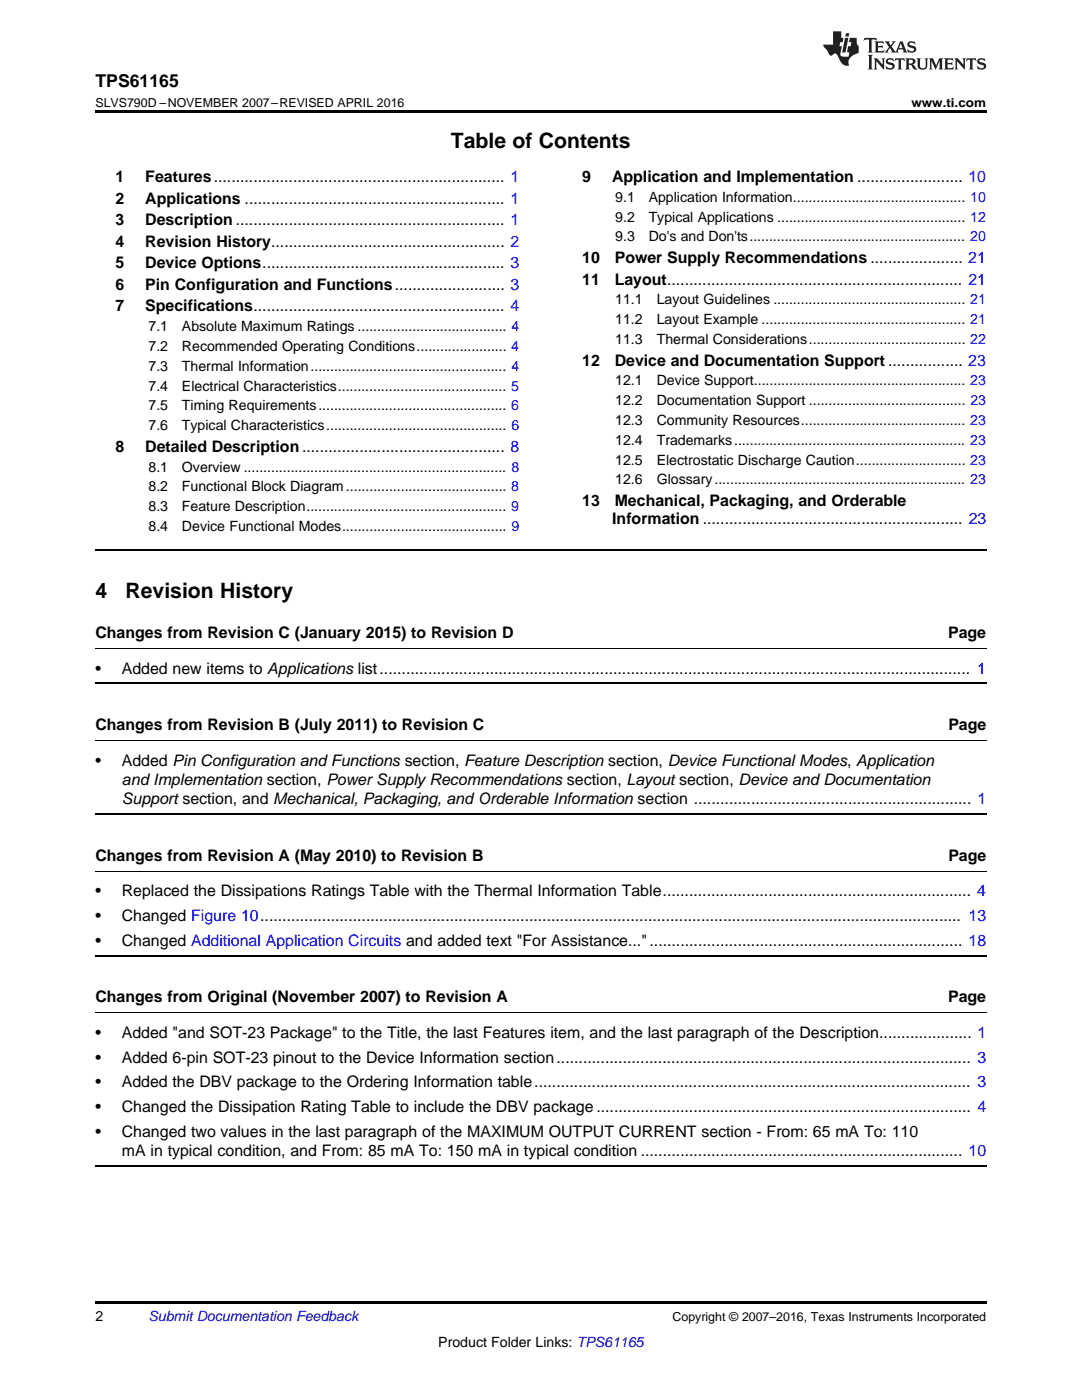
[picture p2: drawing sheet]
<svg xmlns="http://www.w3.org/2000/svg" width="216mm" height="279mm" viewBox="0 0 216 279" stroke-linecap="round" stroke-linejoin="round" font-family="sans-serif">
<defs><g id="words">
<g font-size="4.2">
<text x="90" y="29.6">Table of Contents</text>
<text x="19" y="119.3">4</text>
<text x="25" y="119.3">Revision History</text>
</g>
<text font-size="3.5" x="19" y="17.3">TPS61165</text>
<g font-size="3.2">
<text x="23" y="36.3">1</text>
<text x="23" y="40.6">2</text>
<text x="29" y="36.3">Features.................................................................. 1</text>
<text x="29" y="40.6">Applications ........................................................... 1</text>
<text x="116.2" y="36.3">9</text>
<text x="122.1" y="36.3">Application and Implementation ........................ 10</text>
<text x="23" y="44.9">3</text>
<text x="29" y="44.9">Description ............................................................. 1</text>
<text x="23" y="49.2">4</text>
<text x="23" y="53.6">5</text>
<text x="29" y="49.2">Revision History..................................................... 2</text>
<text x="29" y="53.6">Device Options....................................................... 3</text>
<text x="116.2" y="52.5">10</text>
<text x="122.7" y="52.5">Power Supply Recommendations ..................... 21</text>
<text x="23" y="57.9">6</text>
<text x="29" y="57.9">Pin Configuration and Functions......................... 3</text>
<text x="116.2" y="56.8">11</text>
<text x="122.7" y="56.8">Layout................................................................... 21</text>
<text x="23" y="62.2">7</text>
<text x="29" y="62.2">Specifications......................................................... 4</text>
<text x="116.2" y="73">12</text>
<text x="122.7" y="73">Device and Documentation Support ................. 23</text>
<text x="23" y="90.2">8</text>
<text x="29" y="90.2">Detailed Description.............................................. 8</text>
<text x="116.2" y="101">13</text>
<text x="122.7" y="101">Mechanical, Packaging, and Orderable</text>
<text x="122.2" y="104.5">Information ........................................................... 23</text>
<text x="19" y="127.4">Changes from Revision C (January 2015) to Revision D</text>
<text x="189.2" y="127.4">Page</text>
<text x="19" y="134.4">•</text>
<text x="24.3" y="134.4">Added new items to Applications list...................................................................................................................................... 1</text>
<text x="19" y="145.7">Changes from Revision B (July 2011) to Revision C</text>
<text x="189.2" y="145.7">Page</text>
<text x="19" y="152.8">•</text>
<text x="24.3" y="152.8">Added Pin Configuration and Functions section, Feature Description section, Device Functional Modes, Application</text>
<text x="24.3" y="156.7">and Implementation section, Power Supply Recommendations section, Layout section, Device and Documentation</text>
<text x="24.3" y="160.5">Support section, and Mechanical, Packaging, and Orderable Information section ............................................................... 1</text>
<text x="19" y="171.8">Changes from Revision A (May 2010) to Revision B</text>
<text x="189.2" y="171.8">Page</text>
<text x="19" y="178.9">•</text>
<text x="24.3" y="178.9">Replaced the Dissipations Ratings Table with the Thermal Information Table...................................................................... 4</text>
<text x="19" y="183.8">•</text>
<text x="24.3" y="183.8">Changed Figure 10............................................................................................................................................................... 13</text>
<text x="19" y="188.8">•</text>
<text x="24.3" y="188.8">Changed Additional Application Circuits and added text &quot;For Assistance...&quot;....................................................................... 18</text>
<text x="19" y="200.1">Changes from Original (November 2007) to Revision A</text>
<text x="189.2" y="200.1">Page</text>
<text x="19" y="207.1">•</text>
<text x="24.3" y="207.1">Added &quot;and SOT-23 Package&quot; to the Title, the last Features item, and the last paragraph of the Description..................... 1</text>
<text x="19" y="212.1">•</text>
<text x="24.3" y="212.1">Added 6-pin SOT-23 pinout to the Device Information section.............................................................................................. 3</text>
<text x="19" y="217">•</text>
<text x="19" y="221.9">•</text>
<text x="24.3" y="217">Added the DBV package to the Ordering Information table................................................................................................... 3</text>
<text x="24.3" y="221.9">Changed the Dissipation Rating Table to include the DBV package ..................................................................................... 4</text>
<text x="19" y="226.9">•</text>
<text x="24.3" y="226.9">Changed two values in the last paragraph of the MAXIMUM OUTPUT CURRENT section - From: 65 mA To: 110</text>
<text x="24.3" y="230.8">mA in typical condition, and From: 85 mA To: 150 mA in typical condition ......................................................................... 10</text>
</g>
<g font-size="2.8">
<text x="122.8" y="40.3">9.1</text>
<text x="129.4" y="40.3">Application Information............................................ 10</text>
<text x="122.8" y="44.2">9.2</text>
<text x="129.4" y="44.2">Typical Applications ................................................ 12</text>
<text x="122.8" y="48.2">9.3</text>
<text x="129.4" y="48.2">Do's and Don'ts....................................................... 20</text>
<text x="122.8" y="60.7">11.1</text>
<text x="122.8" y="64.7">11.2</text>
<text x="131" y="60.7">Layout Guidelines ................................................. 21</text>
<text x="131" y="64.7">Layout Example .................................................... 21</text>
<text x="29.6" y="66.1">7.1</text>
<text x="29.6" y="70.1">7.2</text>
<text x="36.3" y="66.1">Absolute Maximum Ratings ...................................... 4</text>
<text x="36.3" y="70.1">Recommended Operating Conditions....................... 4</text>
<text x="122.8" y="68.7">11.3</text>
<text x="131" y="68.7">Thermal Considerations........................................ 22</text>
<text x="29.6" y="74">7.3</text>
<text x="29.6" y="78">7.4</text>
<text x="36.3" y="74">Thermal Information.................................................. 4</text>
<text x="36.3" y="78">Electrical Characteristics........................................... 5</text>
<text x="122.8" y="76.9">12.1</text>
<text x="131" y="76.9">Device Support...................................................... 23</text>
<text x="29.6" y="81.9">7.5</text>
<text x="36.3" y="81.9">Timing Requirements................................................ 6</text>
<text x="122.8" y="80.9">12.2</text>
<text x="131" y="80.9">Documentation Support ........................................ 23</text>
<text x="29.6" y="85.9">7.6</text>
<text x="36.3" y="85.9">Typical Characteristics.............................................. 6</text>
<text x="122.8" y="84.8">12.3</text>
<text x="122.8" y="88.8">12.4</text>
<text x="131" y="84.8">Community Resources.......................................... 23</text>
<text x="131" y="88.8">Trademarks........................................................... 23</text>
<text x="29.6" y="94.1">8.1</text>
<text x="36.3" y="94.1">Overview ................................................................... 8</text>
<text x="122.8" y="92.7">12.5</text>
<text x="131" y="92.7">Electrostatic Discharge Caution............................ 23</text>
<text x="29.6" y="98.1">8.2</text>
<text x="36.3" y="98.1">Functional Block Diagram......................................... 8</text>
<text x="122.8" y="96.7">12.6</text>
<text x="131" y="96.7">Glossary................................................................ 23</text>
<text x="29.6" y="102">8.3</text>
<text x="29.6" y="106">8.4</text>
<text x="36.3" y="102">Feature Description................................................... 9</text>
<text x="36.3" y="106">Device Functional Modes.......................................... 9</text>
<text x="19" y="263.6">2</text>
<text x="87.5" y="268.9">Product Folder Links: TPS61165</text>
</g>
<text font-size="2.8" fill="#0000c8" x="29.6" y="263.6">Submit Documentation Feedback</text>
<g font-size="2.5">
<text x="19" y="21.4">SLVS790D –NOVEMBER 2007–REVISED APRIL 2016</text>
<text x="181.9" y="21.4">www.ti.com</text>
<text x="134.2" y="263.6">Copyright © 2007–2016, Texas Instruments Incorporated</text>
</g>
</g></defs>
<path d="M19 22h177.8v.5h-177.8zM19 259.7h177.8v.5h-177.8z" fill="#000"/>
<path d="M19 109.7h177.8M19 136.4h177.8M19 162.5h177.8M19 190.7h177.8M19 232.7h177.8" fill="none" stroke="#000" stroke-width=".35"/>
<path d="M19 129.5h177.8M19 147.8h177.8M19 173.9h177.8M19 202.1h177.8" fill="none" stroke="#000" stroke-width=".2"/>
<g fill="#231f20">
<path d="M172.5 7.6l-.1 .5 .4-.2h.6v.1v2.1l-.2 .4h.9l-.2-.4v-2.1l.1-.1h.5l.5 .2-.2-.5zM174.5 8.3l.2 .3v1.5l-.2 .4h1.8l.2-.6a1.04 1.04 0 0 1-1.3 .2v-.7h.6l.3 .2v-.6l-.3 .2h-.6v-.6l.8-.1 .4 .3-.2-.5zM176.5 8.3l.9 1.1-.9 1.1h.8l-.2-.2 .4-.7 .5 .7-.2 .2h1.5l-.2-.2 .2-.4h.9l.1 .4-.2 .2h1l-.3-.3-.7-1.9h-.5l-.9 2-.8-1 .9-1h-.8l.1 .3-.4 .5-.3-.6 .1-.2zM179.7 8.6l.4 1h-.7zM181.3 8.4a.63 .63 0 0 0-.2 .7 .63 .63 0 0 0 .6 .4l.6 .2 .1 .2a.75 .75 0 0 1-.7 .4 .75 .75 0 0 1-.6-.5l.1 .7 .1-.1a1.11 1.11 0 0 0 1.5-.6 1.13 1.13 0 0 0-1.2-.8l-.1-.4a1.04 1.04 0 0 1 1.2 .2l-.2-.5-.2 .1-.4-.2zM173.2 10.9l.2 .4v2.2l-.2 .4h1l-.3-.4v-2.2l.3-.4zM174.3 11.6l.3 .4v1.5l-.3 .4h.8l-.2-.4v-1.3l1.5 1.7v-1.9l.2-.4h-.7l.2 .4v.9l-1.1-1.3zM177 11.8a.62 .62 0 0 0-.2 .7 .62 .62 0 0 0 .6 .4l.6 .1 .1 .3a.76 .76 0 0 1-.7 .3 .76 .76 0 0 1-.7-.4l.2 .7 .1-.1a1.11 1.11 0 0 0 1.5-.6 1.13 1.13 0 0 0-1.2-.8l-.1-.4a1.04 1.04 0 0 1 1.2 .2l-.2-.6-.2 .1-.5-.1zM178.7 11.6l-.2 .6a.61 .61 0 0 1 .8-.3v1.6l-.2 .4h.9l-.2-.4v-1.6a.63 .63 0 0 1 .7 .3l-.1-.6zM180.6 11.6l.3 .4v1.5l-.3 .4h1l-.2-.2-.1-.8 .6 .2a.76 .76 0 0 0 1.2 .7l-1-1a.58 .58 0 0 0 .6-.5 .58 .58 0 0 0-.5-.6zM181.4 11.9h.1a.45 .45 0 0 1 .5 .1 .45 .45 0 0 1 .1 .5l-.8 .2zM182.9 11.6l.2 .2a2.17 2.17 0 0 0 .3 1.9 .99 .99 0 0 0 1.6-.6v-1.1l.2-.4h-.7l.2 .2a1.92 1.92 0 0 1-.2 1.8 .6 .6 0 0 1-.9-.5v-1.1l.2-.4zM185.4 11.6l.2 .4v1.5l-.2 .4h.7l-.2-.4v-1.4l.8 1.8 .8-1.8v1.4l-.2 .4h.9l-.2-.4v-1.5l.2-.4h-.8l-.6 1.5-.6-1.5zM188.4 11.6l.2 .4v1.5l-.2 .4h1.8l.1-.6a1.04 1.04 0 0 1-1.2 .1v-.6h.5l.4 .2v-.6l-.4 .2h-.5v-.7h.8l.3 .3-.1-.6zM190.5 11.6l.2 .4v1.5l-.2 .4h.7l-.2-.4v-1.3l1.5 1.7v-1.9l.2-.4h-.7l.2 .4v.9l-1.1-1.3zM192.9 11.6l-.1 .6a.61 .61 0 0 1 .7-.3l.1 1.6-.3 .4h1l-.3-.4 .1-1.6a.63 .63 0 0 1 .7 .3l-.1-.6zM195.2 11.8a.62 .62 0 0 0-.2 .7 .62 .62 0 0 0 .6 .4l.6 .1 .1 .3a.76 .76 0 0 1-.7 .3 .76 .76 0 0 1-.6-.4l.1 .7 .1-.1a1.11 1.11 0 0 0 1.6-.6 1.13 1.13 0 0 0-1.3-.8l-.1-.4a1.04 1.04 0 0 1 1.2 .2l-.1-.6-.2 .1-.5-.1z"/>
<path d="M166.2 6.3v2.6h-1.9v.4l.8 .9a.91 .91 0 0 0 1 .8 .56 .56 0 0 1 .5-.3 .56 .56 0 0 1 .5 .3l.4 .8a1.53 1.53 0 0 0 1.9 1.2 1.54 1.54 0 0 1 1-2.1l.9-.3v-1.4a1.52 1.52 0 0 1-.4-1.6h-1.3l-.2 .8h.5l-.2 .8h-.5l-.1 1v.2l.4 .1-.2 .8a1.93 1.93 0 0 1-1.6-.3l.3-1.8h-.5l.2-.8h.4l.2-.8h-.4v-1.3zM168.6 7.6l-.6 2.9h.7l.6-2.9zM168.8 6.6l-.1 .7h.6l.2-.7z"/>
</g>
<use href="#words"/>
</svg>
